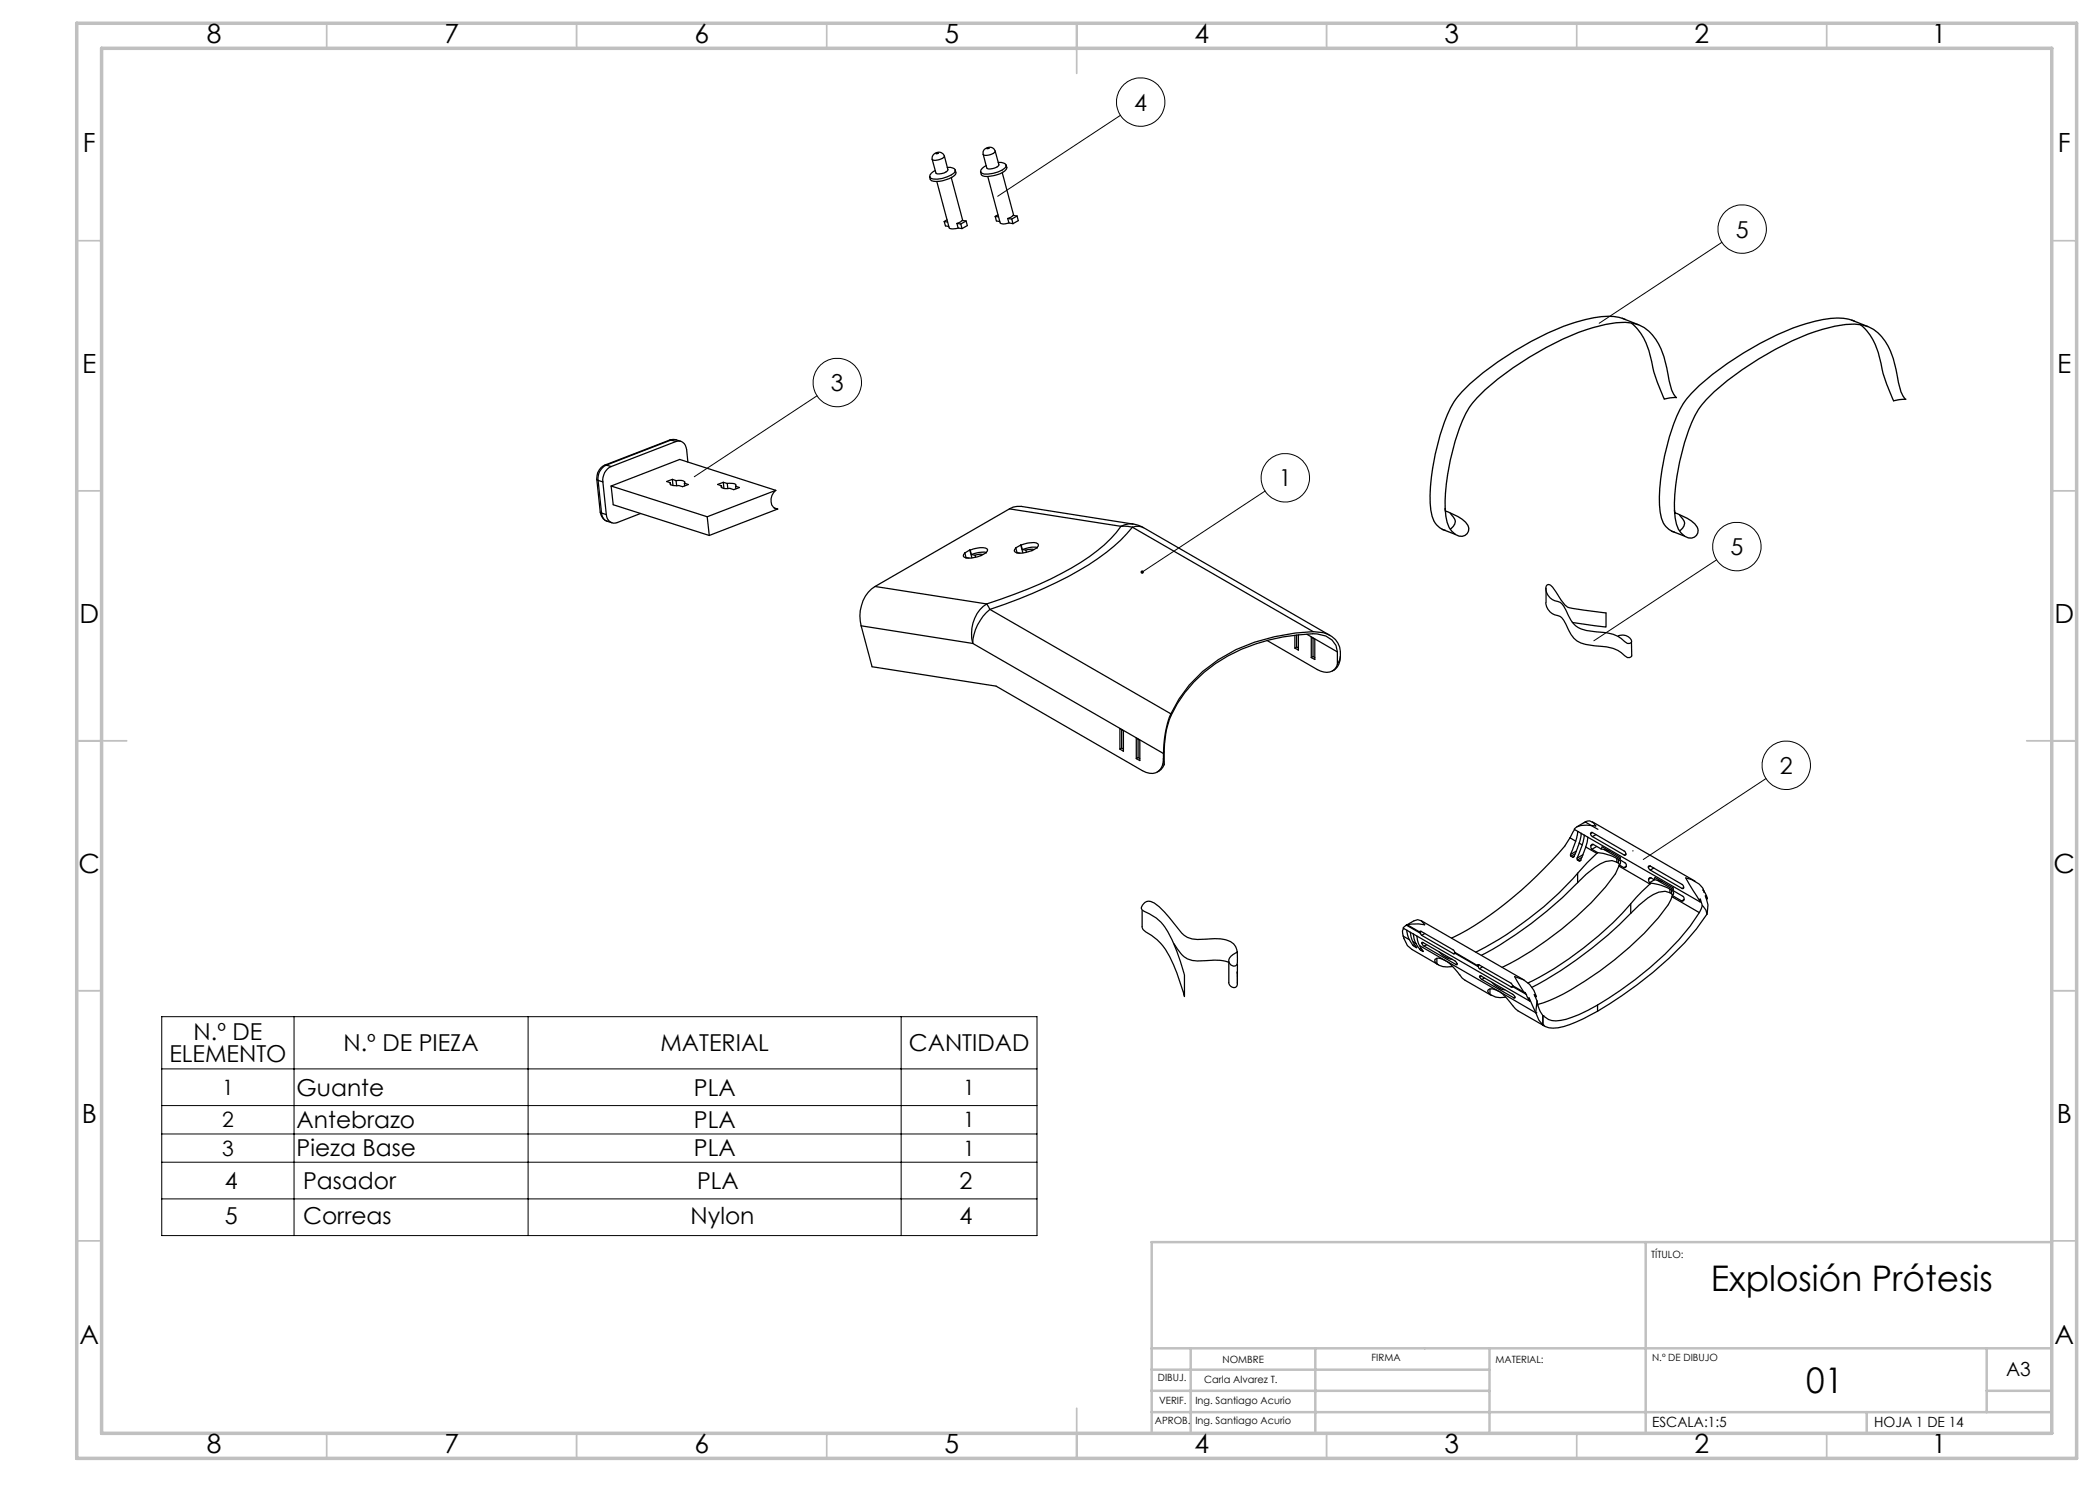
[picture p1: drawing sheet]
<svg xmlns="http://www.w3.org/2000/svg" width="420mm" height="297mm" viewBox="0 0 420 297" stroke-linecap="round" stroke-linejoin="round" font-family="sans-serif">
<defs><g id="words">
<g font-size="7.1">
<text x="342.1" y="258.2">Explosión Prótesis</text>
<text x="361.3" y="278.6">01</text>
</g>
<g font-size="5.3">
<text x="41.4" y="8.7">8</text>
<text x="88.9" y="8.7">7</text>
<text x="138.9" y="8.7">6</text>
<text x="188.9" y="8.7">5</text>
<text x="238.9" y="8.7">4</text>
<text x="288.9" y="8.7">3</text>
<text x="338.9" y="8.7">2</text>
<text x="386.4" y="8.7">1</text>
<text x="16.6" y="30.4">F</text>
<text x="411.6" y="30.4">F</text>
<text x="16.4" y="74.6">E</text>
<text x="411.4" y="74.6">E</text>
<text x="15.9" y="124.7">D</text>
<text x="410.9" y="124.7">D</text>
<text x="15.7" y="174.7">C</text>
<text x="410.7" y="174.7">C</text>
<text x="16.3" y="224.6">B</text>
<text x="411.3" y="224.6">B</text>
<text x="15.9" y="268.9">A</text>
<text x="410.9" y="268.9">A</text>
<text x="41.4" y="290.7">8</text>
<text x="88.9" y="290.7">7</text>
<text x="138.9" y="290.7">6</text>
<text x="188.9" y="290.7">5</text>
<text x="238.9" y="290.7">4</text>
<text x="288.9" y="290.7">3</text>
<text x="338.9" y="290.7">2</text>
<text x="386.4" y="290.7">1</text>
</g>
<g font-size="4.7">
<text x="226.9" y="22.1">4</text>
<text x="347.2" y="47.5">5</text>
<text x="166.2" y="78.2">3</text>
<text x="255.8" y="97.3">1</text>
<text x="346.1" y="111">5</text>
<text x="356" y="154.8">2</text>
<text x="38.7" y="208">N.º DE</text>
<text x="33.9" y="212.5">ELEMENTO</text>
<text x="68.7" y="210.2">N.º DE PIEZA</text>
<text x="132.1" y="210.2">MATERIAL</text>
<text x="181.8" y="210.2">CANTIDAD</text>
<text x="59.3" y="219.1">Guante</text>
<text x="138.8" y="219.1">PLA</text>
<text x="59.3" y="225.6">Antebrazo</text>
<text x="138.8" y="225.6">PLA</text>
<text x="59.3" y="231.3">Pieza Base</text>
<text x="138.8" y="231.3">PLA</text>
<text x="45" y="237.8">4</text>
<text x="60.6" y="237.8">Pasador</text>
<text x="139.4" y="237.8">PLA</text>
<text x="191.9" y="237.8">2</text>
<text x="44.9" y="244.8">5</text>
<text x="60.6" y="244.8">Correas</text>
<text x="138.1" y="244.8">Nylon</text>
<text x="191.9" y="244.8">4</text>
</g>
<g font-size="4.2">
<text x="44.4" y="219">1</text>
<text x="192.7" y="219">1</text>
<text x="44.4" y="225.5">2</text>
<text x="192.7" y="225.5">1</text>
<text x="44.4" y="231.1">3</text>
<text x="192.7" y="231.1">1</text>
</g>
<text font-size="3.9" x="401.2" y="275.2">A3</text>
<g font-size="2.8">
<text x="330.4" y="285.4">ESCALA:1:5</text>
<text x="374.8" y="285.4">HOJA 1 DE 14</text>
</g>
<g font-size="2">
<text x="330.2" y="251.6">TÍTULO:</text>
<text x="244.5" y="272.6">NOMBRE</text>
<text x="274.3" y="272.1">FIRMA</text>
<text x="299.1" y="272.5">MATERIAL:</text>
<text x="330.4" y="272.2">N.º DE DIBUJO</text>
<text x="231.6" y="276.3">DIBUJ.</text>
<text x="231.8" y="280.7">VERIF.</text>
<text x="239.1" y="280.7">Ing. Santiago Acurio</text>
<text x="240.8" y="276.6">Carla Alvarez T.</text>
<text x="231" y="284.8">APROB.</text>
<text x="239.1" y="284.8">Ing. Santiago Acurio</text>
</g>
</g></defs>
<!-- layer: Capa 1 -->
<g fill="none" stroke="#c0c0c0" stroke-width=".35">
<path d="M65.3 4.7v5M115.3 4.7v5M165.3 4.7v5M215.3 4.7v10M265.3 4.7v5M315.3 4.7v5M365.3 4.7v5M15.3 48.2h5M410.4 48.2h4.9M15.3 98.2h5M410.4 98.2h4.9M15.3 148.2h10"/>
<path d="M405.3 148.2h10M15.3 198.2h5M410.4 198.2h4.9M15.3 248.2h5M410.4 248.2h4.9M65.3 286.7v5M115.3 286.7v5M165.3 286.7v5M215.3 281.7v10M265.3 286.7v5M315.3 286.7v5M365.3 286.7v5"/>
</g>
<path d="M329.1 248.4v38.3M410.4 248.4h-180.1v38.3M230.3 278.2h67.6M230.3 273.9h67.6M230.3 269.7h180.1M238.1 269.7v17M263.1 269.7v17M297.9 269.7v17M397.3 278.2h13.1M397.3 269.7v12.7M230.3 282.4h180.1M373.3 282.4v4.3" fill="none" stroke="#c0c0c0" stroke-width=".5"/>
<path d="M15.3 4.7h400v287h-400zM20.3 9.7h390.1v277h-390.1z" fill="none" stroke="#c0c0c0" stroke-width=".7"/>
<g fill="none" stroke="#000" stroke-width=".2">
<path d="M224.1 23.1l-24.6 16.2M344.4 48.5l-24.6 16.2M163.4 79.2l-24.5 16.2M253 98.2l-24.5 16.2M343.3 112l-24.5 16.2M353.2 155.7l-24.6 16.2M32.3 203.3h175.1v43.8h-175.1zM32.3 213.8h175.1M58.8 203.3v43.8M105.6 203.3v43.8M180.2 203.3v43.8M32.3 221.1h175.1"/>
<path d="M32.3 226.8h175.1M32.3 232.4h175.1M32.3 239.8h175.1"/>
<circle cx="228.1" cy="20.4" r="4.8"/>
<circle cx="348.4" cy="45.8" r="4.8"/>
<circle cx="167.5" cy="76.5" r="4.8"/>
<circle cx="257.1" cy="95.6" r="4.8"/>
<circle cx="347.4" cy="109.3" r="4.8"/>
<circle cx="357.3" cy="153.1" r="4.8"/>
</g>
<path d="M228.2 114.2a.34 .34 0 0 1 .5 0 .34 .34 0 0 1 0 .4 .34 .34 0 0 1-.5 0l.3-.2-.3 .2z" fill="#000"/>
<g fill="none" stroke="#000" stroke-width=".25">
<path d="M186.4 31.9a2.12 2.12 0 0 0 2.5-.7l.7 2.7a1.91 1.91 0 0 1-2.4 .7zM187 34.1a1.54 1.54 0 0 0-1.1 1.3M187.2 30.7l.4-.2-.1 .2zM187.4 36.3l2.4 9.2 .2 .2 .5 .1 1.1-.2M188.9 31.2a1.27 1.27 0 0 0-1.5-.7 1.27 1.27 0 0 0-1 1.4M189.4 33.5h.1a1.45 1.45 0 0 1 1.6 .5M190.3 35.5l2.2 8.6M191 34h.1M191 34l.1 .1a3.6 3.6 0 0 1-2.7 1.6l-1.8 .1-.5-.2-.2-.3M191.1 34l.1 .5a.94 .94 0 0 1-.8 1l-1.2 .4-1.3 .4a1.95 1.95 0 0 1-1.8-.4l-.2-.6M197.2 33.1a1.66 1.66 0 0 0-1.1 1.3M197.3 29.7l.5-.1z"/>
<path d="M197.6 35.3l2.4 9.3 .7 .2 1.1-.2M199 30.2l.8 2.7a1.99 1.99 0 0 1-2.5 .7l-.7-2.7M199 30.2a1.96 1.96 0 0 1-2.4 .7M199 30.2a1.25 1.25 0 0 0-1.4-.7 1.25 1.25 0 0 0-1 1.4M199.6 32.5a1.45 1.45 0 0 1 1.6 .6M200.4 34.5l2.3 8.6M201.2 33.1l.1 .1a3.5 3.5 0 0 1-2.7 1.5l-1.8 .1-.5-.2-.2-.2M201.2 33.1l.2 .4a2.2 2.2 0 0 1-2 1.5l-.7 .1a3.1 3.1 0 0 1-2.4-.1l-.2-.6M188.8 44.3l.3 .9 .7 .1M188.8 44.3l.7 .1M189.4 44l-.6 .3M191.4 44.7l.8 .1"/>
<path d="M191.4 44.7l.2 .9M191.6 45.6l.8 .1M192.2 44.8l.2 .9M193.2 44.2l-.8-.1-1 .6M193.2 44.2l.3 .9-1.1 .6M193.2 44.2l-1 .6M199 43.3l.3 .9 .7 .1M199 43.3l.7 .1M199.6 43l-.6 .3M201.5 43.7l.9 .1M201.5 43.7l.3 .9M201.8 44.6l.8 .1"/>
<path d="M202.4 43.8l.2 .9M203.4 43.2l-.8-.1-.4 .3-.7 .3M203.4 43.2l.3 .9-1.1 .6M203.4 43.2l-1 .6M119.4 95.9l.2 .2M119.4 95.9l.7 6.5M119.6 96.1l.7 6.5M119.6 96.1l1 .3M120.6 96.4l.7 6.5M121 93a2.88 2.88 0 0 0-1.6 2.9M121 93h.3M121.3 93a2.93 2.93 0 0 0-1.7 3.1"/>
<path d="M121.3 93l.9 .3M122.2 97.2l.4 3.7 19.3 6.2M122.2 97.2l13.7-5.3 19.3 6.2M122.2 97.2l19.2 6.2M122.2 93.3a2.94 2.94 0 0 0-1.6 3.1M133.9 88h.3M133.9 88l-12.9 5M134.1 96.6l-.1 .1a1.16 1.16 0 0 0 1.4 .5l.3-.1 .8 .2 1.2-.4-.8-.3M134.1 96.6v.4M134.2 88a2.49 2.49 0 0 1 2 .3M134.2 88l1 .3M134.2 88l-12.9 5"/>
<path d="M134.5 95.9l.1 1.2M134.5 95.9l.7 .2M134.5 95.9l-1.2 .4 .8 .3M135.2 88.3a1.63 1.63 0 0 1 2.1 1.6l.3 2.5M135.2 88.3l-13 5M135.2 96.1l.1 1M135.2 96.1l1.4 .1 .4 .2-.1 .2M135.2 88l-.6-.1-.7 .1M136.9 96.6v.6M144.3 97.2l-.1 .2 .3 .2 1.5 .1 .8 .2 1.1-.4-.8-.3M144.3 97.2l.1 .3M144.7 96.5l.1 1.2"/>
<path d="M144.7 96.5l-1.2 .4 .8 .3M144.7 96.5l.7 .2M145.4 96.7h1.5l.3 .3-.1 .2M145.4 96.7l.2 1M147.1 97.2l.1 .5M155.2 98.1a2.32 2.32 0 0 0-.2 3.6l.5 .1M155.2 98.1l-13.8 5.3M120.1 102.4l.2 .2M120.1 102.4a2.2 2.2 0 0 0 1.3 1.8M120.3 102.6a2.05 2.05 0 0 0 2.1 2M120.3 102.6l1 .3M128.1 102.7l-4.7 1.8a1.63 1.63 0 0 1-2.1-1.6"/>
<path d="M141.4 103.4l.5 3.7M154.8 101.6l.7 .2M155.5 101.8l-13.6 5.3M175 117.3l22.3 3.5M175 117.3a7.1 7.1 0 0 0-2.8 7.9M193 110.6l.2 .9M193.2 111.5l.6 .1M193.2 111.5v.1M194 110l-1 .6M194 110l.4 1.6M194 110h.1M194 110l1.4-.4a2.2 2.2 0 0 1 2.1 .4l-.3 .5"/>
<path d="M194 110l.3 .9M194.3 110.9l.7 .2M195 111.1l.1 .3M196.6 110.9l-.5-.1-1.1 .3M197.2 110.5v.1M197.2 110.5h.1M197.2 110.5h-1.6l-1.3 .4M197.3 110.5a5.4 5.4 0 0 1-4.5 .9l-.1-.2 .3-.6M201.9 101.8a3.9 3.9 0 0 1 2.4-.5l22.3 3.5M201.9 101.8l22.3 3.5M201.9 101.8l-26.9 15.5M203.2 109.6l.2 .9"/>
<path d="M203.4 110.5v.1M203.4 110.5l.6 .1M204.2 109l.4 1.6M204.2 109h.1M204.2 109l-1 .6M204.2 109l1.3-.4a2.04 2.04 0 0 1 2.2 .4l-.3 .5M204.2 109l.3 .9M204.5 109.9l.7 .1M205.2 110l.1 .5M206.8 109.9h-.5l-1.1 .1M207.4 109.5v.1M207.4 109.5h.1a5.2 5.2 0 0 1-4.5 .9l-.2-.2 .4-.6"/>
<path d="M207.4 109.5a4.8 4.8 0 0 0-2.9 .4M224.2 105.3a32.7 32.7 0 0 1-11.9 9.4 91.9 91.9 0 0 1-15 6.1M224.2 105.3h1.4l.9 .1M226.5 105.4l36.1 20.9M226.5 105.4a2.4 2.4 0 0 1 2.1 .1M226.5 105.4a40.2 40.2 0 0 1-12.9 9.9l-2.2 1.1a103.4 103.4 0 0 1-13.4 5.5M226.6 104.8a3.6 3.6 0 0 0-2.4 .5M226.6 104.8l1.8 .6 37.6 21.7M309.2 117.7v2.8M172.2 125.2l22.4 3.5M172.2 125.2l2.2 8.1 24.8 3.9 29.3 16.9a2.55 2.55 0 0 0 3.9-.9l.3-1.5M194.6 128.7l38.1 22"/>
<path d="M197.3 120.8l.7 1.1M197.3 120.8a7.2 7.2 0 0 0-2.7 7.9M198 121.9a9.3 9.3 0 0 0-3.4 6.8M198 121.9l36.2 20.9M253.4 128.1l10.1 5.8a2.68 2.68 0 0 0 3.7-.4l.3-.6M259 127.1v2.5M259.3 129.4l.4 .2M259.3 127v2.4M259.3 129.4l-.3 .2M259.7 127v3l-.7-.4M261.4 126.9l6.1 3.5M262.3 127.4l.7 .4v4.1l-.7-.4z"/>
<path d="M262.6 131.3l.4 .2M262.6 127.6v3.7M262.6 131.3l-.3 .2M262.6 126.3a35.7 35.7 0 0 0-22.1 8l-2.7 2.7-2 2.8-1.6 3M262.6 126.3a4.9 4.9 0 0 1 5.3 3.1l.2 1.9M267.5 130.4a3.9 3.9 0 0 0-4.1-3.6 37.1 37.1 0 0 0-20.3 5.9 22.9 22.9 0 0 0-9.8 13.2 29.8 29.8 0 0 0-.5 7M267.5 130.4v2.5M268.1 131.3a2.86 2.86 0 0 1-1.6 2.9M268.1 131.3l-.2 .7-.4 .9M309.2 120.5a2.9 2.9 0 0 0 2.7 2.7 3.7 3.7 0 0 1 1.5 2.2 4.9 4.9 0 0 0 4.7 3.7l1.1 .1a8.7 8.7 0 0 1 5.1 1.4l.4 .3a1.06 1.06 0 0 0 1.6 .4v-.1M314.6 124.5l6.6 .9v-2.8l-5.9-.8a3.2 3.2 0 0 1-3.1-1.8l-.5-.8a6.3 6.3 0 0 0-1.8-2.3h-.4a1.33 1.33 0 0 0-.1 1.8 3.1 3.1 0 0 0 2.5 1.7 6.4 6.4 0 0 1 1.9 3 4.7 4.7 0 0 0 4.4 2.8l1.1 .2a8.7 8.7 0 0 1 5 1.3l.4 .4a.98 .98 0 0 0 1.6 .3 1.86 1.86 0 0 0-2.6-1.2M326.3 128.4v2.8"/>
<path d="M224 145.7l.7 .5v4l-.7-.4zM224.3 149.6l.4 .2M224.3 145.9v3.7M224.3 149.6l-.3 .2M227.3 147.6l.7 .5v4l-.7-.4zM227.6 151.5l.4 .2M227.6 147.8v3.7M227.6 151.5l-.3 .2M232.7 151.7l.1 1.2M232.7 150.7v1M232.8 152.9a2.53 2.53 0 0 1-1.3 1.5M234.2 142.8a21.1 21.1 0 0 0-1.5 7.9"/>
<path d="M314 167.6l1.1 .6M314 167.6a39.4 39.4 0 0 1-6.7 7.6 65.6 65.6 0 0 1-17 12.4M314.1 170.9l.1 .3M314.2 171.2l.3 .2M314.8 171.3l-.3 .1M314.9 165.9l-.9 1.7M315.1 170.7l-.9 .5M315.1 168.2l-1 2.7M315.3 170.2l-1.2 .7M315.3 165.4l2-1.1 .7-.1 .7 .4 .5 .6a7.1 7.1 0 0 0-3.9 .2l-.4 .4 25.1 14.6M315.4 171.6l.1 .4M315.5 172l.3 .2"/>
<path d="M315.5 176.5a77.3 77.3 0 0 1-19.2 14.6M315.5 166.4l-.4 1.8M315.5 174.7v1.8M315.5 174.7a69.1 69.1 0 0 1-20.4 15.7M315.6 166.3l-.1 .1M315.8 168.6l-1 2.7M315.8 168.6l.6 .4M316.2 172l-.4 .2M316.2 166.6l-.4 2M316.4 171.5l-.9 .5M316.4 169l-1 2.6M316.6 171l-1.2 .6"/>
<path d="M316.9 167.1l-.5 1.9M316.9 167v.1M317 167.1h-.1M317 164.4l2.6 1.5M317.1 169.4l2.3 1.3M317.1 169.4l-.9 2.6M317.5 167.4l-.4 2M318.1 166.8l.4 .5M318.2 169.2l.3-.4 .1 .1 1.6 .9M318.2 169.2l.2 .7M318.4 169.9l1.1 .6M318.5 164.4l20.5 11.8"/>
<path d="M318.5 166.5l6.5 3.8 .2 .5M318.5 166.5l-.4 .3M318.5 167.3l6.4 3.7M318.5 166.5h-.2l-.2 .3M318.6 168.9l-.4 .3M319.2 166.9l-.7 .4M319.3 169.3l-.9 .6M319.4 170.7l-3.9 4M319.5 170.5a10.4 10.4 0 0 1 3.9 1.2M319.5 170.5l-.1 .2M320.2 169.8l1.6 .4M320.2 169.8l.2-.4 3.7 2.1-.1 .5 1.1 .6 .2 .6"/>
<path d="M320.8 169.9l3.2 1.9M323.4 172.4l.3 .2M323.4 172.4l-1-.3a8.4 8.4 0 0 0-5.2 2.8l-1.7 1.6M323.4 171.7l.3 .2M323.4 171.7v.7M323.7 171.9a.65 .65 0 0 1 .1 1.1M323.7 171.9v.7M323.7 172.6l.2 .3M323.8 173.2l6.2 3.6M323.8 173.2l-.7 1.5a63.8 63.8 0 0 1-21.1 18l-1.6 .8M323.8 173l1 .5M323.8 173v.2"/>
<path d="M325.2 170.8l-.1 .2h-.2M325.2 170.8l-.3 .2M325.3 173.2l-.2 .3h-.3M325.3 173.2l-.5 .3M326.6 170.2h.1M329.7 173.4l.4 .6M329.7 175.8l.1 .5 .2 .2M329.7 175.8l.3-.3 .8 .4M330 176.5l.2 .1M330 176.8l-1.6 1.5-2.3 2.5M330.1 173.2h-.4v.2M330.1 173.2l-.4 .2"/>
<path d="M330.1 173.2l6.3 3.7 .3 .6M330.1 174l6.3 3.7M330.2 176.6a9.6 9.6 0 0 1 3.8 1.2M330.2 175.6l-.5 .2M330.2 176.6l-.2 .2M330.8 173.6l-.7 .4M330.8 175.9l1.7 .4M330.8 175.9l.2-.4 3.6 2.1v.5l2.1 1.2 .1 .6M330.9 175.9l-.9 .6M331.4 176l3.2 1.9M334 178.5l.3 .2M334 178.5a4.4 4.4 0 0 0-4.4 1.1l-1.8 1.4-1.7 1.7"/>
<path d="M334 177.8v.7M334 177.8l.3 .2M334.3 178.7l.2 .4M334.3 178a.63 .63 0 0 1 .2 1.1M334.3 178v.7M334.4 179.3l-.2 .7a37.2 37.2 0 0 1-8.3 9.5 64.9 64.9 0 0 1-16 10.6l-2.4 .8M334.4 179.3l5.5 3.2M334.5 179.1l1.8 1.1M334.5 179.1l-.1 .2M336.7 177.5v.2h-.3M336.7 177.5l-.3 .2M336.8 179.9l-.5 .3"/>
<path d="M336.8 179.9l-.1 .3h-.4M340.6 178l.1 .1M340.8 178.4h.1M341.2 179.6l.3 .2M228.4 182.1v3.2a1.75 1.75 0 0 0 1.3 1.4 11.3 11.3 0 0 1 5 6.1l1 2.7 1.2 3.8v-4.3l-.3-1.1a28.7 28.7 0 0 0-3.9-8.9 10.5 10.5 0 0 0-4-2.8l-.3-.3a1.46 1.46 0 0 1 .6-1.4 1.46 1.46 0 0 1 1.5 0 18.7 18.7 0 0 1 5.1 5.2 4.8 4.8 0 0 0 5.3 2.1h.9a6.4 6.4 0 0 1 5 1.1 5.1 5.1 0 0 1 .6 4 .99 .99 0 0 1-1.4 0 .99 .99 0 0 1 0-1.4l.5-.5 1-.6M234.8 188.7l.5 .8a4.9 4.9 0 0 0 5.6 2.6 9.3 9.3 0 0 1 4.8 .3M245.8 192.3l-.1 4.2a.96 .96 0 0 0 .6 .9 .96 .96 0 0 0 1.1-.2l.1-1.4-.1-1.4M247.5 192.9v3.8M280.7 187.3l.8 1.8 .9 .8 5.3 3.1M280.7 187.3l1.2 .7M280.7 185.7a1.36 1.36 0 0 0 0 1.6M281.3 185l2.7 1.6"/>
<path d="M281.3 185l1.5-.8 .7-.3 .7 .2 .7 .9a7.8 7.8 0 0 0-3.5 0l-.8 .6 25.4 14.6M281.4 186.1l.2 1.3 .3 .6M281.4 186.1h.1M281.4 185l2.6 1.4M281.9 188l.7 1.1M282 186.4l.3 1.1 .3 .9M282.6 188.4l.6 .3M282.6 189.1l.3 .2M282.6 188.4l.7 1.1M282.7 186.9l.1 .7 .4 1.1M282.7 186.8v.1M282.9 189.3l.3 .2"/>
<path d="M282.9 188.9l-.3 .2M283.1 189.2l-.2 .1M283.2 188.7l.7 1.1M283.3 189.5h-.1M283.4 187.2l.2 1.3 .3 .6M283.9 189.1l.7 1.1M283.9 189.1l5.2 3.1M283.9 189.8l.3 .3M284.1 186.4l-.1 .2 .3 .5M284.2 184.1l20.6 11.9M284.2 190.1l.4 .2M284.2 189.6l-.3 .2"/>
<path d="M284.3 186.3l-.2-.1-.2 .2h.2M284.3 186.3l6.3 3.7 .4 .5 4.5 2.6M284.3 186.3l-.2 .1M284.3 187.1l6.4 3.6M284.4 188.7l.4 .5M284.4 189.9l-.2 .2M284.6 190.2v.1M284.6 188.5l6.4 3.7 .4 .6M284.6 188.5h-.2v.2M284.6 188.5l-.2 .2M284.8 189.2l6.4 3.7M285 186.7l-.7 .4"/>
<path d="M285.3 188.9l-.5 .3M287.4 192.8a3.6 3.6 0 0 0 3.1 .5M287.4 191.7v1.1M287.8 190.3a4.4 4.4 0 0 0 2.6 1.5M289.1 192.2l.4 .1M289.1 192.2a2.13 2.13 0 0 0-2.1-.3l-.1 .4 .5 .5M289.5 192.3l1.3 1.3 1.6 2 5.9 3.5M289.5 192.3l10.3 6M291 190.5l-.3 .2M291.1 190.7h-.4M291.1 190.5l-.1 .2 4.6 2.6M291.4 192.8l-.2 .1"/>
<path d="M291.4 192.8v.1h-.2M295.6 193.1l-.1 .1 .2 .1v.2l.2 .2M295.8 193h-.3l.1 .1M295.8 193l-.2 .1M295.8 193l6.4 3.6 .4 .6 2.3 1.3M295.9 193.7l6.4 3.7M295.9 195.4l.5 .5M296.2 195.2h-.3v.2M296.2 195.2l-.3 .2M296.2 195.2l6.3 3.7 .5 .5M296.4 195.9l6.4 3.7M296.5 193.4l-.6 .3"/>
<path d="M296.9 195.6l-.5 .3M298 198.9a4.1 4.1 0 0 0 3.1 .5M298 197.8v1.1M298.3 196.5h.2a4.5 4.5 0 0 0 2.5 1.5M299.8 198.3l.3 .1M299.8 198.3a1.85 1.85 0 0 0-2.2-.3l-.1 .2 .5 .7M300.1 198.4v.1a15.2 15.2 0 0 1 2.9 3.2l.6 .5 5.3 3M300.1 198.4l7.1 4.2M302.6 197.4h-.3M302.6 197.2l-.3 .2M302.6 197.2v.1l2.6 1.5M303 199.4v.2h-.2"/>
<path d="M303 199.4l-.2 .2M307 199.2l.2 .2M326.1 182.7a80.2 80.2 0 0 1-19.7 14.8M326.1 180.8v1.9M326.1 180.8a67.1 67.1 0 0 1-20.5 15.8M339.9 182.5a56 56 0 0 1-15.8 15.6l-4.6 2.9M340.5 181.1l-.5-1.3 .1 .6-3-4.8a4.5 4.5 0 0 1 3.5 2.3v.1l.2 .1-.1 .2a1.64 1.64 0 0 1 .8 1.4l-.4-.5v.1a4.5 4.5 0 0 1 .3 3.5M340.5 181.1l-.6 1.4M340.5 181.1l.7 1 .2 .7M341.4 182.8a53.2 53.2 0 0 1-13.9 14.1l-3.1 2.2-4.9 3.1M307.2 202.6l.6 1.4 .8 1M307.2 202.6h.1"/>
<path d="M307.4 200.2a5.7 5.7 0 0 0 1.2 2.9M307.4 200.2l-.2 2.4M307.4 200.2l-.6-1.3 .5 .5a5.4 5.4 0 0 0-4.4-4.1l1.8 3 .6 .5a2.03 2.03 0 0 0 .6 1.4l-.1-.6 1.4 3M308.6 203.1h.1M308.6 205h.1M308.6 203.1v1.9M319.5 201v1.2M319.5 201a20.2 20.2 0 0 1-8.3 3.2l-1.5-.3-1.1-.8M319.5 202.2l-1.2 .7a18.1 18.1 0 0 1-7.7 2.7h-.8l-1.2-.6"/>
</g>
<path d="M324.4 63.6l3.3 1.4M325.1 63.9a10.9 10.9 0 0 0-6.8-.3 54.2 54.2 0 0 0-20.2 9.9l-2.8 2.2a17.9 17.9 0 0 0-6.7 9.6 45.4 45.4 0 0 0-2.5 16 5.3 5.3 0 0 0 1.9 4.3l1.1 .5M326.2 64.6a11.5 11.5 0 0 1 4 7.1 33.5 33.5 0 0 0 2.7 8.1l1-.2 1.5-.1M335.2 79.5a11.8 11.8 0 0 1-1.8-5.7 12.7 12.7 0 0 0-4.4-8.2 8.7 8.7 0 0 0-6.8-.9 51.8 51.8 0 0 0-19.6 8.9 31.6 31.6 0 0 0-9.1 8.6 44.1 44.1 0 0 0-4.4 20.4 5.3 5.3 0 0 0 2.2 4.4 1.54 1.54 0 0 0 2.1-.2 1.54 1.54 0 0 0 0-2.1 10.1 10.1 0 0 0-4.3-2.5l-.1-.5M370.2 64l3.4 1.3M371 64.3a10.9 10.9 0 0 0-6.9-.3 54.2 54.2 0 0 0-20.2 9.8l-2.8 2.2a17.9 17.9 0 0 0-6.7 9.7 45.4 45.4 0 0 0-2.4 16 5.3 5.3 0 0 0 1.9 4.2l1.1 .5M372.1 64.9a11.5 11.5 0 0 1 3.9 7.1 33.5 33.5 0 0 0 2.7 8.2l1.1-.3h1.5M381.1 79.8a11.8 11.8 0 0 1-1.8-5.7 12.7 12.7 0 0 0-4.4-8.1 8.7 8.7 0 0 0-6.8-1 51.8 51.8 0 0 0-19.6 8.9 31.6 31.6 0 0 0-9.2 8.6 44.1 44.1 0 0 0-4.3 20.4 5.3 5.3 0 0 0 2.2 4.5 1.54 1.54 0 0 0 2-.2 1.54 1.54 0 0 0 0-2.1 10.1 10.1 0 0 0-4.3-2.5v-.6M288.4 105.8l2.7 1.1M290 102.6l.4 .5a1.57 1.57 0 0 1-.4 2.7M334.2 106.2l2.7 1M335.9 102.9l.4 .6a1.57 1.57 0 0 1-.4 2.7" fill="none" stroke="#000" stroke-width=".26"/>
<use href="#words"/>
</svg>
